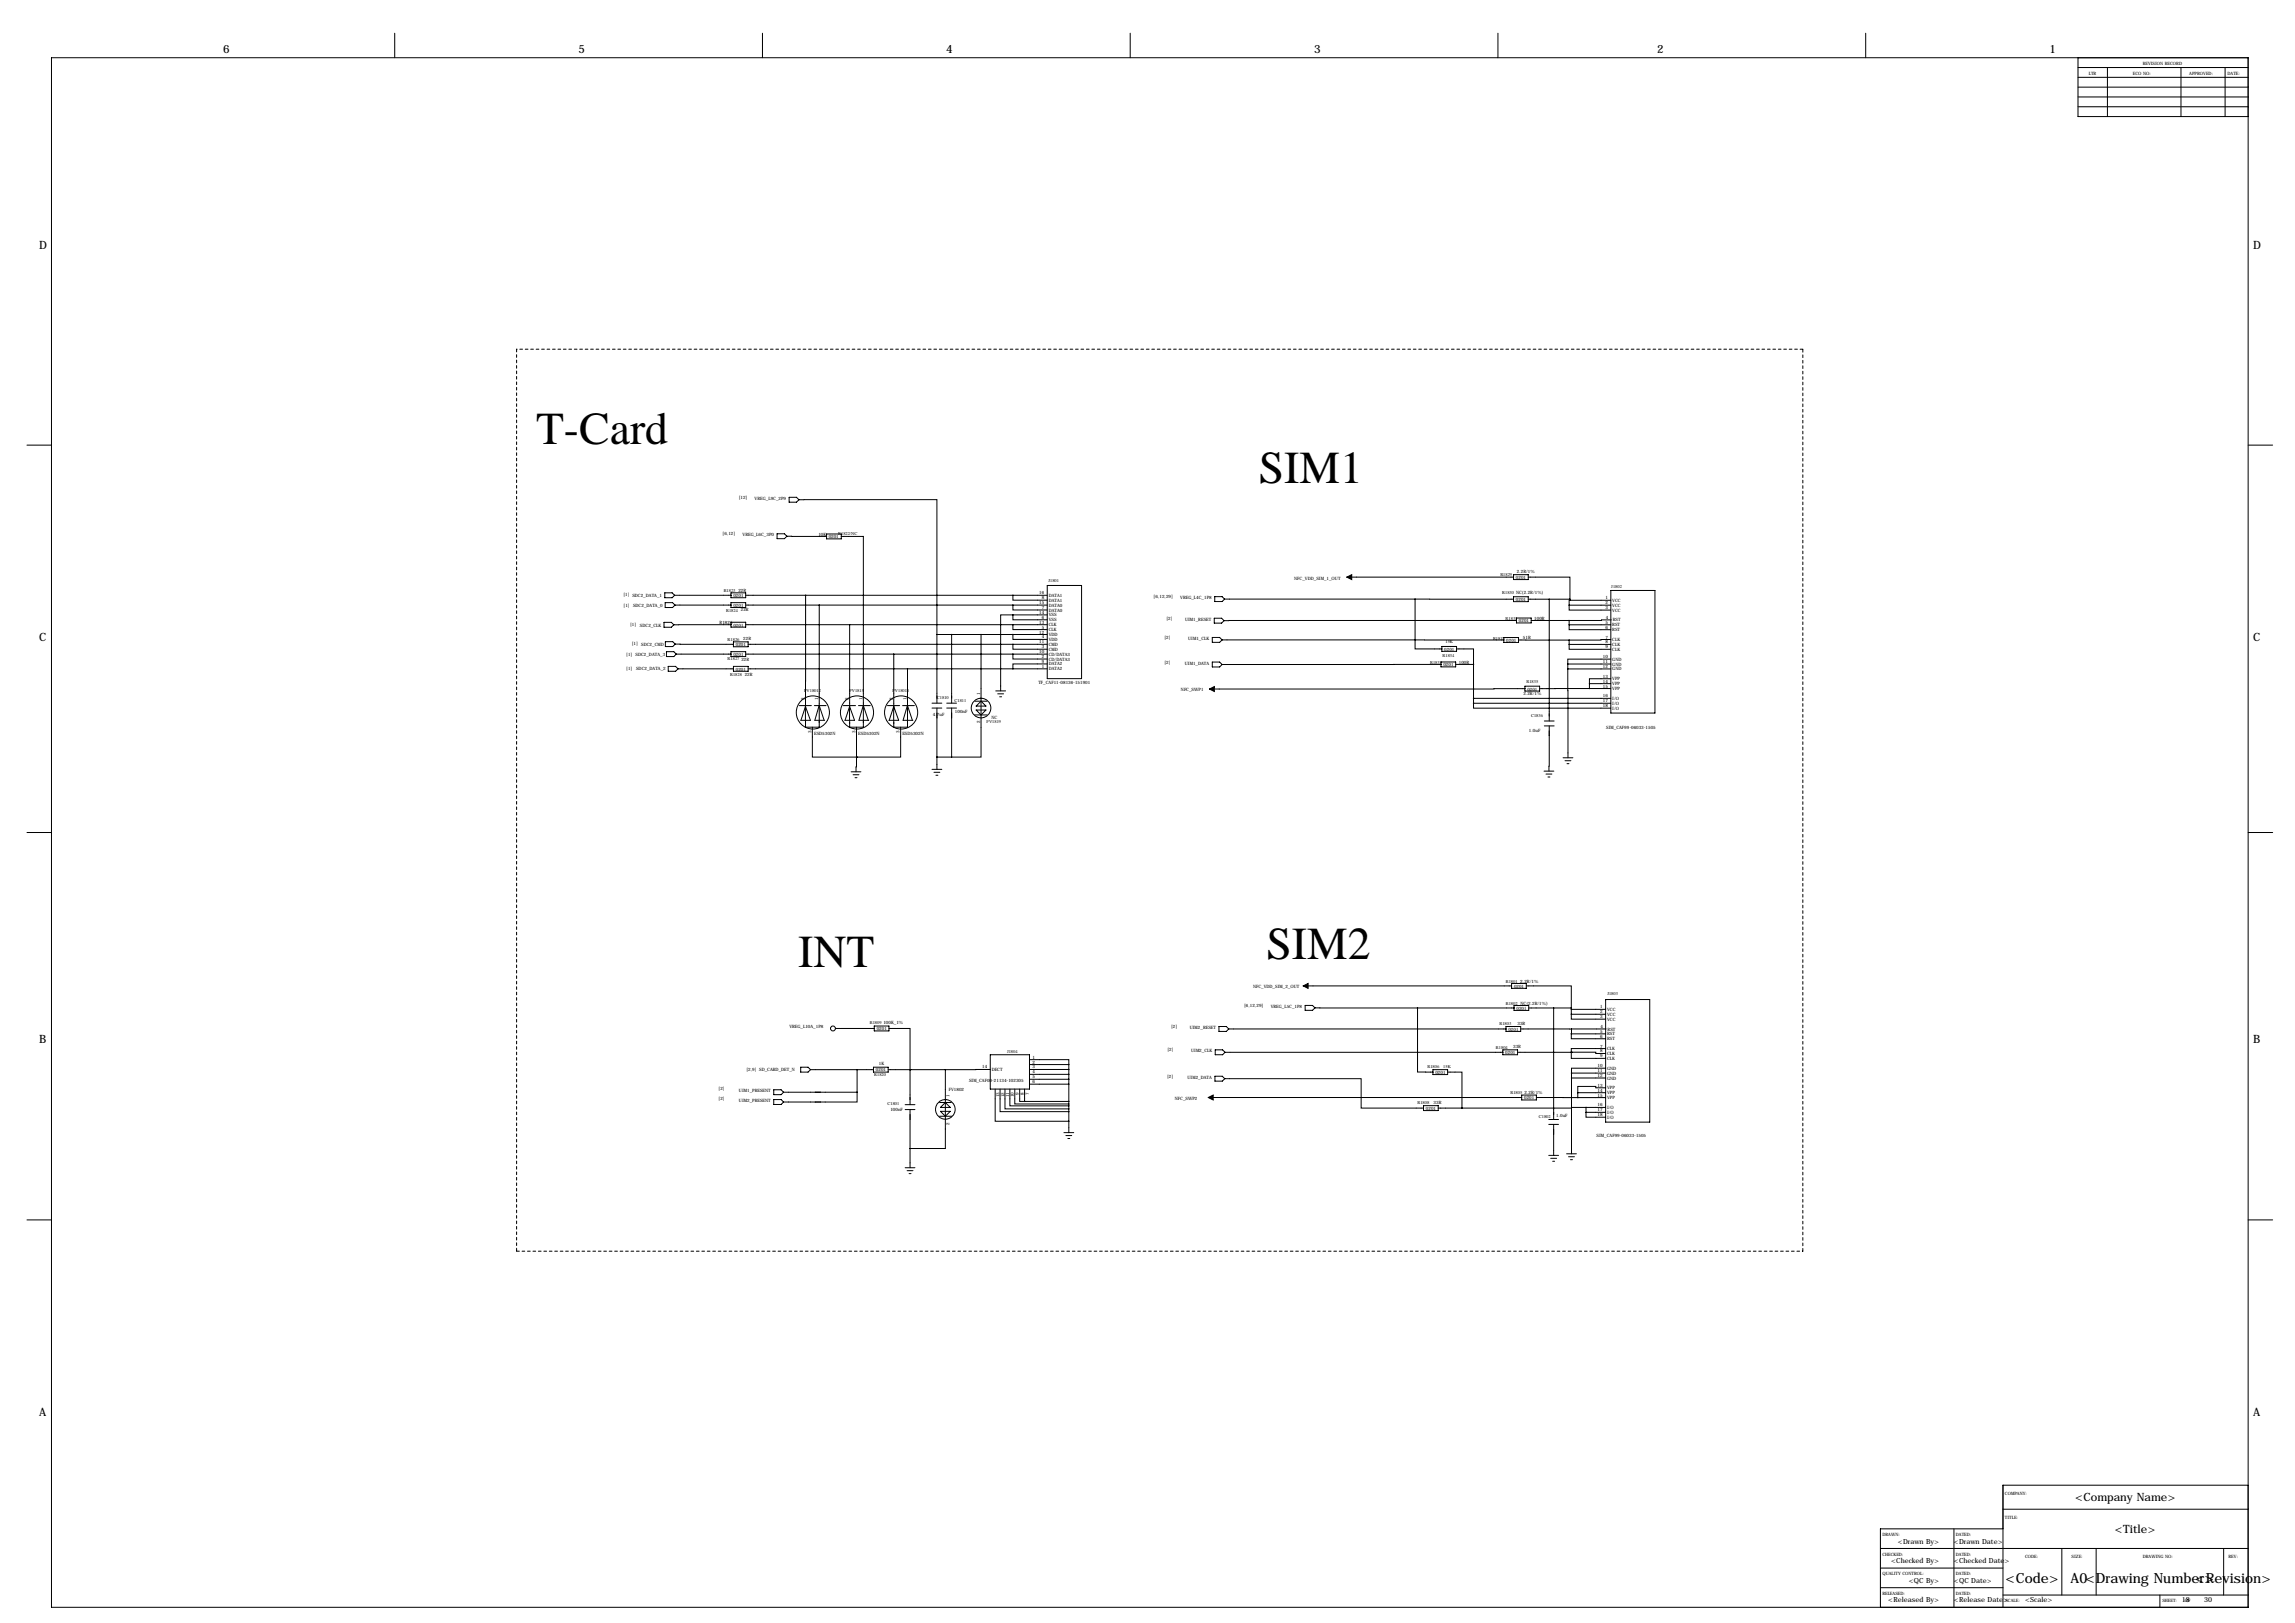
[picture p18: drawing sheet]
<svg xmlns="http://www.w3.org/2000/svg" width="1189mm" height="841mm" viewBox="0 0 1189 841" stroke-linecap="round" stroke-linejoin="round" font-family="sans-serif">
<defs><g id="words">
<g font-size="23.7">
<text x="278" y="230">T-Card</text>
<text x="652" y="250">SIM1</text>
<text x="656" y="497">SIM2</text>
<text x="414" y="501">INT</text>
</g>
<g font-size="7.3">
<text x="1039" y="820">&lt;Code&gt;</text>
<text x="1073" y="820">A0&lt;Drawing Number&gt;</text>
<text x="1137" y="820">&lt;Revision&gt;</text>
</g>
<g font-size="5.9">
<text x="116" y="27">6</text>
<text x="300" y="27">5</text>
<text x="490" y="27">4</text>
<text x="681" y="27">3</text>
<text x="859" y="27">2</text>
<text x="1062" y="27">1</text>
<text x="20" y="129">D</text>
<text x="1167" y="129">D</text>
<text x="20" y="332">C</text>
<text x="1167" y="332">C</text>
<text x="20" y="540">B</text>
<text x="1167" y="540">B</text>
<text x="20" y="733">A</text>
<text x="1167" y="733">A</text>
<text x="1075" y="777">&lt;Company Name&gt;</text>
<text x="1095" y="794">&lt;Title&gt;</text>
</g>
<g font-size="3.6">
<text x="983" y="800">&lt;Drawn By&gt;</text>
<text x="1012" y="800">&lt;Drawn Date&gt;</text>
<text x="980" y="810">&lt;Checked By&gt;</text>
<text x="1012" y="810">&lt;Checked Date&gt;</text>
<text x="989" y="820">&lt;QC By&gt;</text>
<text x="1012" y="820">&lt;QC Date&gt;</text>
<text x="978" y="830">&lt;Released By&gt;</text>
<text x="1012" y="830">&lt;Release Date&gt;</text>
<text x="1049" y="830">&lt;Scale&gt;</text>
<text x="1130" y="830">18</text>
<text x="1142" y="830">30</text>
</g>
<g font-size="2.3">
<text x="1110" y="34">REVISION RECORD</text>
<text x="1082" y="39">LTR</text>
<text x="1105" y="39">ECO NO:</text>
<text x="1134" y="39">APPROVED:</text>
<text x="1154" y="39">DATE:</text>
<text x="383" y="258">[12]</text>
<text x="391" y="259">VREG_L9C_2P9</text>
<text x="374" y="277">[6,12]</text>
<text x="385" y="278">VREG_L6C_3P0</text>
<text x="424" y="277">10K</text>
<text x="429" y="279">0201</text>
<text x="434" y="277">R1822/NC</text>
<text x="777" y="299">R1829</text>
<text x="785" y="300">0201</text>
<text x="786" y="297">2.2R/1%</text>
<text x="543" y="301">J1801</text>
<text x="670" y="300">NFC_VDD_SIM_1_OUT</text>
<text x="835" y="304">J1802</text>
<text x="323" y="309">[1] SDC2_DATA_1</text>
<text x="375" y="307">R1823</text>
<text x="380" y="309">0201</text>
<text x="383" y="307">22R</text>
<text x="538" y="308">16</text>
<text x="540" y="310">8</text>
<text x="543" y="312">DATA1</text>
<text x="543" y="309">DATA1</text>
<text x="598" y="310">[6,12,29]</text>
<text x="611" y="310">VREG_L4C_1P8</text>
<text x="778" y="308">R1830 NC(2.2R/1%)</text>
<text x="785" y="311">0201</text>
<text x="832" y="310">1</text>
<text x="835" y="312">VCC</text>
<text x="323" y="314">[1]</text>
<text x="328" y="314">SDC2_DATA_0</text>
<text x="376" y="317">R1824</text>
<text x="380" y="314">0201</text>
<text x="384" y="317">22R</text>
<text x="538" y="313">15</text>
<text x="538" y="318">14</text>
<text x="540" y="315">7</text>
<text x="543" y="317">DATA0</text>
<text x="543" y="314">DATA0</text>
<text x="832" y="313">2</text>
<text x="832" y="315">3</text>
<text x="835" y="314">VCC</text>
<text x="835" y="317">VCC</text>
<text x="373" y="323">R1825</text>
<text x="538" y="323">13</text>
<text x="540" y="321">6</text>
<text x="543" y="322">VSS</text>
<text x="543" y="319">VSS</text>
<text x="604" y="321">[2]</text>
<text x="614" y="321">UIM1_RESET</text>
<text x="780" y="321">R1831</text>
<text x="787" y="322">0201</text>
<text x="795" y="321">100R</text>
<text x="832" y="323">5</text>
<text x="832" y="321">4</text>
<text x="835" y="322">RST</text>
<text x="326" y="324">[1]</text>
<text x="332" y="325">SDC2_CLK</text>
<text x="380" y="325">0201</text>
<text x="538" y="328">12</text>
<text x="540" y="326">5</text>
<text x="543" y="327">CLK</text>
<text x="543" y="324">CLK</text>
<text x="543" y="329">VDD</text>
<text x="832" y="326">6</text>
<text x="835" y="324">RST</text>
<text x="835" y="327">RST</text>
<text x="327" y="334">[1]</text>
<text x="332" y="334">SDC2_CMD</text>
<text x="377" y="332">R1826</text>
<text x="381" y="335">0201</text>
<text x="385" y="332">22R</text>
<text x="538" y="333">11</text>
<text x="540" y="336">3</text>
<text x="540" y="331">4</text>
<text x="543" y="332">VDD</text>
<text x="543" y="335">CMD</text>
<text x="603" y="331">[2]</text>
<text x="616" y="331">UIM1_CLK</text>
<text x="749" y="333">15K</text>
<text x="773" y="331">R1832</text>
<text x="780" y="333">0201</text>
<text x="789" y="331">51R</text>
<text x="832" y="331">7</text>
<text x="832" y="336">9</text>
<text x="832" y="333">8</text>
<text x="835" y="332">CLK</text>
<text x="835" y="335">CLK</text>
<text x="324" y="340">[1]</text>
<text x="329" y="340">SDC2_DATA_3</text>
<text x="380" y="340">0201</text>
<text x="538" y="338">10</text>
<text x="540" y="341">2</text>
<text x="543" y="337">CMD</text>
<text x="543" y="340">CD/DATA3</text>
<text x="747" y="340">R1834</text>
<text x="748" y="337">0201</text>
<text x="830" y="341">10</text>
<text x="835" y="337">CLK</text>
<text x="324" y="347">[1]</text>
<text x="330" y="347">SDC2_DATA_2</text>
<text x="377" y="342">R1827</text>
<text x="381" y="347">0201</text>
<text x="384" y="342">22R</text>
<text x="540" y="346">1</text>
<text x="540" y="343">9</text>
<text x="543" y="347">DATA2</text>
<text x="543" y="342">CD/DATA3</text>
<text x="543" y="345">DATA2</text>
<text x="603" y="344">[2]</text>
<text x="614" y="344">UIM1_DATA</text>
<text x="741" y="344">R1833</text>
<text x="748" y="345">0201</text>
<text x="756" y="344">100R</text>
<text x="830" y="343">11</text>
<text x="830" y="346">12</text>
<text x="835" y="342">GND</text>
<text x="835" y="345">GND</text>
<text x="835" y="347">GND</text>
<text x="378" y="350">R1828</text>
<text x="386" y="350">22R</text>
<text x="791" y="354">R1835</text>
<text x="830" y="351">13</text>
<text x="830" y="354">14</text>
<text x="835" y="352">VPP</text>
<text x="417" y="359">FV18012</text>
<text x="440" y="359">FV1815</text>
<text x="462" y="359">FV18018</text>
<text x="538" y="354">TF_CAF11-08136-151901</text>
<text x="612" y="358">NFC_SWP1</text>
<text x="791" y="358">0201</text>
<text x="830" y="356">15</text>
<text x="835" y="355">VPP</text>
<text x="835" y="357">VPP</text>
<text x="417" y="363" transform="rotate(-90 417 363)">2</text>
<text x="424" y="363" transform="rotate(-90 424 363)">1</text>
<text x="440" y="363" transform="rotate(-90 440 363)">2</text>
<text x="447" y="363" transform="rotate(-90 447 363)">1</text>
<text x="462" y="363" transform="rotate(-90 462 363)">2</text>
<text x="470" y="363" transform="rotate(-90 470 363)">1</text>
<text x="485" y="362">C1810</text>
<text x="494" y="363">C1811</text>
<text x="508" y="360" transform="rotate(-90 508 360)">1</text>
<text x="789" y="360">2.2R/1%</text>
<text x="830" y="361">16</text>
<text x="830" y="364">17</text>
<text x="835" y="363">I/O</text>
<text x="835" y="365">I/O</text>
<text x="483" y="371">4.7uF</text>
<text x="495" y="369">100nF</text>
<text x="793" y="371">C1836</text>
<text x="830" y="366">18</text>
<text x="835" y="368">I/O</text>
<text x="508" y="375" transform="rotate(-90 508 375)">2</text>
<text x="511" y="375">FV1819</text>
<text x="514" y="373">NC</text>
<text x="832" y="378">SIM_CAF99-06033-1505</text>
<text x="420" y="380" transform="rotate(-90 420 380)">3</text>
<text x="422" y="381">ESD5302N</text>
<text x="443" y="380" transform="rotate(-90 443 380)">3</text>
<text x="445" y="381">ESD5302N</text>
<text x="466" y="380" transform="rotate(-90 466 380)">3</text>
<text x="467" y="381">ESD5302N</text>
<text x="792" y="379">1.0uF</text>
<text x="780" y="509">R1801</text>
<text x="788" y="509">2.2R/1%</text>
<text x="649" y="512">NFC_VDD_SIM_2_OUT</text>
<text x="784" y="512">0201</text>
<text x="833" y="516">J1803</text>
<text x="644" y="522">[6,12,29]</text>
<text x="780" y="520">R1802 NC(2.2R/1%)</text>
<text x="658" y="522">VREG_L5C_1P8</text>
<text x="786" y="523">0201</text>
<text x="829" y="522">1</text>
<text x="829" y="525">2</text>
<text x="829" y="527">3</text>
<text x="833" y="524">VCC</text>
<text x="833" y="526">VCC</text>
<text x="409" y="532">VREG_L10A_1P8</text>
<text x="451" y="531">R1809</text>
<text x="454" y="534">0201</text>
<text x="458" y="531">100K_1%</text>
<text x="607" y="532">[2]</text>
<text x="616" y="533">UIM2_RESET</text>
<text x="777" y="531">R1803</text>
<text x="781" y="534">0201</text>
<text x="786" y="531">33R</text>
<text x="829" y="532">4</text>
<text x="833" y="529">VCC</text>
<text x="833" y="534">RST</text>
<text x="829" y="535">5</text>
<text x="829" y="538">6</text>
<text x="833" y="536">RST</text>
<text x="833" y="539">RST</text>
<text x="522" y="545">J1804</text>
<text x="605" y="545">[2]</text>
<text x="617" y="545">UIM2_CLK</text>
<text x="775" y="543">R1804</text>
<text x="784" y="543">33R</text>
<text x="829" y="543">7</text>
<text x="829" y="545">8</text>
<text x="833" y="544">CLK</text>
<text x="455" y="552">1K</text>
<text x="535" y="548">1</text>
<text x="535" y="551">2</text>
<text x="780" y="546">0201</text>
<text x="829" y="548">9</text>
<text x="833" y="549">CLK</text>
<text x="833" y="546">CLK</text>
<text x="387" y="554">[2,9] SD_CARD_DET_N</text>
<text x="453" y="558">R1820</text>
<text x="454" y="555">0201</text>
<text x="509" y="553">14</text>
<text x="514" y="555">DECT</text>
<text x="535" y="553">3</text>
<text x="535" y="556">4</text>
<text x="739" y="553">R1806</text>
<text x="744" y="556">0201</text>
<text x="748" y="553">15K</text>
<text x="828" y="553">10</text>
<text x="828" y="555">11</text>
<text x="828" y="558">12</text>
<text x="833" y="554">GND</text>
<text x="833" y="557">GND</text>
<text x="502" y="560">SIM_CAF00-21134-102305</text>
<text x="535" y="559">5</text>
<text x="535" y="561">6</text>
<text x="605" y="558">[2]</text>
<text x="615" y="559">UIM2_DATA</text>
<text x="828" y="563">13</text>
<text x="833" y="559">GND</text>
<text x="372" y="565">[2]</text>
<text x="372" y="570">[2]</text>
<text x="383" y="566">UIM1_PRESENT</text>
<text x="492" y="565">FV1802</text>
<text x="492" y="568" transform="rotate(-90 492 568)">1</text>
<text x="518" y="568" transform="rotate(-90 518 568)">13</text>
<text x="520" y="568" transform="rotate(-90 520 568)">12</text>
<text x="523" y="568" transform="rotate(-90 523 568)">11</text>
<text x="525" y="568" transform="rotate(-90 525 568)">10</text>
<text x="528" y="567" transform="rotate(-90 528 567)">9</text>
<text x="530" y="567" transform="rotate(-90 530 567)">8</text>
<text x="533" y="567" transform="rotate(-90 533 567)">7</text>
<text x="609" y="570">NFC_SWP2</text>
<text x="782" y="567">R1805</text>
<text x="790" y="569">0201</text>
<text x="790" y="567">2.2R/1%</text>
<text x="828" y="565">14</text>
<text x="828" y="568">15</text>
<text x="833" y="564">VPP</text>
<text x="833" y="567">VPP</text>
<text x="833" y="569">VPP</text>
<text x="383" y="571">UIM2_PRESENT</text>
<text x="460" y="572">C1801</text>
<text x="461" y="575">100nF</text>
<text x="734" y="572">R1808</text>
<text x="739" y="575">0201</text>
<text x="743" y="572">33R</text>
<text x="828" y="573">16</text>
<text x="828" y="576">17</text>
<text x="833" y="574">I/O</text>
<text x="797" y="579">C1802</text>
<text x="806" y="579">1.0uF</text>
<text x="828" y="578">18</text>
<text x="833" y="577">I/O</text>
<text x="833" y="579">I/O</text>
<text x="492" y="583" transform="rotate(-90 492 583)">2</text>
<text x="827" y="589">SIM_CAF99-06033-1505</text>
<text x="1039" y="774">COMPANY:</text>
<text x="1039" y="787">TITLE:</text>
<text x="975" y="796">DRAWN:</text>
<text x="1013" y="796">DATED:</text>
<text x="975" y="806">CHECKED:</text>
<text x="1013" y="806">DATED:</text>
<text x="1049" y="807">CODE:</text>
<text x="1073" y="807">SIZE:</text>
<text x="1110" y="807">DRAWING NO:</text>
<text x="1154" y="807">REV:</text>
<text x="975" y="816">QUALITY CONTROL:</text>
<text x="1013" y="816">DATED:</text>
<text x="975" y="826">RELEASED:</text>
<text x="1013" y="826">DATED:</text>
<text x="1039" y="830">SCALE:</text>
<text x="1120" y="830">SHEET:</text>
<text x="1132" y="830">OF</text>
</g>
</g></defs>
<g fill="none" stroke="#000" stroke-width=".52">
<path d="M204 17v13M395 17v13M585 17v13M776 17v13M966 17v13M27 30h1138v803h-1138zM1076 30v30h89M1076 35h89M1092 35v25M1130 35v25M1153 35v25M1076 45h89"/>
<path d="M1076 40h89M1076 50h89M1076 55h89M14 231h13M1165 231h12M409 258h4l1 1-1 1h-4zM414 259h71v70M403 276h3l2 2-2 1h-3zM408 278h20M428 277h8v2h-8zM436 278h11v56M698 299h86"/>
<path d="M784 298h8v2h-8zM792 299h21v11M344 307h4l1 1-1 2h-4zM345 312h3l2 1-2 2h-3zM349 308h30M350 313h29M379 307h7v3h-7zM379 312h7v3h-7zM386 308h156M386 313h156M417 308v69h7v-64M525 318h-7v40"/>
<path d="M525 313v3h17M525 318v3h17M525 308v3h17M525 318h17M542 303h18v49h-18zM629 309h4l1 1-1 2h-4zM634 310h99M733 310v26h14M733 310h51M784 309h8v3h-8zM792 310h21M803 310v63"/>
<path d="M813 313v3h21M813 313h21M813 311v2M813 311h21M813 310v1M834 306h23v63h-23zM344 322h4l1 2-1 1h-4zM345 332h3l2 2-2 1h-3zM345 338h4l1 1-1 1h-4zM350 334h30M350 339h29M379 324h-30"/>
<path d="M379 322h7v3h-7zM379 338h7v2h-7zM380 332h8v3h-8zM386 324h156M386 339h156M388 334h154M440 324v42l-2 7M447 334h.1M447 334v43h-7v-4M463 339v38h7v-31M485 329v35M485 329h57"/>
<path d="M493 329v35M508 329v63h-15M525 334v2h17M525 339v2h17M525 324v2h17M525 329v2h17M628 330h4l1 1-1 2h-4zM629 320h4l1 1-1 2h-4zM633 331l146 1M747 335h8v2h-8zM755 336h8v8M779 330h8v3h-8z"/>
<path d="M786 321h-152M786 320h7v3h-7zM787 332h26M793 321h20M813 334v2h21M813 324v2h21M813 324h21M813 334h21M813 321v3M813 332v2M834 331l-21 1M835 321h-22"/>
<path d="M346 345h4l1 1-1 2h-4zM351 346h29M380 345h8v3h-8zM388 346h154M516 358h5M517 359h3M542 344h-17v2M628 343h4l1 1-1 1h-4zM746 344h-113M746 343h8v2h-8zM754 344h9M763 344v20"/>
<path d="M790 357h-163M790 355h8v3h-8zM812 346v47M812 346h22M812 344h22M812 344v2M823 357h-25M823 354h11M823 357h11M823 354v3M834 341h-22v3M834 352h-11v2"/>
<path d="M414 365h6M417 366l3 7h-5M417 366l-2 7M421 377v15h23M422 365h6M424 365l-2 8h5M424 365l3 8M437 365h6M438 373h5l-3-7v7M444 377v15M445 365h6M447 365l-2 8h5"/>
<path d="M447 365l3 8M460 365h6M461 373l2-7 3 7h-6M467 377v15h-23M468 365h6M470 365l-2 8h5M470 365l3 8M483 364h5M483 367h5M485 367v32M490 364h6M490 367h6"/>
<path d="M493 367v25M505 370h6M505 363h6M506 368h5l-3 2zM506 366l2-3 3 3zM508 362h.1M518 361h1M763 364v3h71M763 364h71M763 362h71M800 373h5M800 376h5"/>
<path d="M803 376l-1 23M441 400h5M444 392l-1 8M444 392h.1M483 399h5M485 392h8M800 399h5M810 393h5M811 394h3M812 396h1M442 401h3M443 403h1"/>
<path d="M484 400h3M485 402h1M801 401h3M802 402h1M14 431h13M1165 431h12M675 511h108M783 509h8v3h-8zM791 511h23v11M832 518h23v63h-23zM433 533h20M453 531h8v3h-8z"/>
<path d="M461 533h10v21M631 532h4l2 1-2 1h-4zM637 533h143M676 521h4l1 1-1 1h-4zM681 522h53M734 522v33h8M734 522h50M780 532h8v2h-8zM784 521h8v2h-8zM788 533h26M792 522h13M805 522h9"/>
<path d="M805 522v58M814 525v3h18M814 536v2h18M814 522v1M814 523h18M814 525h18M814 536h18M814 523v2M814 533v3M832 533h-18M415 553h4l1 1-1 1h-4zM420 554h32"/>
<path d="M444 554v12M452 553h8v2h-8zM460 554h30M471 554h.1M471 554v18M490 554v41h-19M513 554h-23M513 546h20v18h-20zM533 549h21v2M533 554h21M533 551h21M533 556h21"/>
<path d="M533 559h21M554 551v36M629 557h4l1 2-1 1h-4zM630 544h3l2 1-2 1h-3zM634 559h71v15h32M635 545h144M742 554h8v3h-8zM750 555h7v19M779 544h7v2h-7zM814 545h13v1h5M814 545v3h18M814 545h.1"/>
<path d="M814 545h-28M814 556h18M814 558h18M814 556v42M832 553h-18v3M832 543h-18v2M401 570h4l1 1-1 1h-4zM401 564h4l1 2-1 1h-4zM406 566h16M406 571h16M425 566h19M444 566v5h-19"/>
<path d="M469 572h5M469 575h5M471 575v30M487 578h6M487 571h6M487 574l3-3 2 3zM487 576h5l-2 2zM490 570h.1M516 564v17h38M518 564v12h36M521 564v10h33M523 564v9h31"/>
<path d="M526 564v8h28M528 564v7h3M531 564v7M531 571h23M533 562h21M626 568h162M737 573h8v2h-8zM745 574h12M788 567h8v3h-8zM796 568l21 1M802 580h5M817 566h15"/>
<path d="M817 569h15M817 566v3M822 576v3h10M822 574h-65M822 574h10M822 576h10M822 574v2M832 563h-5h-10v3M551 587h5M552 588h3M553 590h1M802 582h5"/>
<path d="M802 598h5M803 600h3M805 582v16M812 598h5M813 599h3M469 605h5M470 606h3M471 608h1M804 602h1M814 601h1M14 632h13M1165 632h12"/>
<path d="M1165 769h-127v64M1012 792v41M1038 782h127M1038 792h-64v41M974 802h191M974 812h64M1068 802v24M1086 802v24M1152 802v24M974 822h64M1038 826h127M1119 826v7"/>
<circle cx="421" cy="369" r="9"/>
<circle cx="444" cy="369" r="9"/>
<circle cx="467" cy="369" r="9"/>
<circle cx="508" cy="367" r="5"/>
<circle cx="431" cy="533" r="1.3"/>
<circle cx="490" cy="575" r="5"/>
</g>
<path d="M268 181v467M934 181h-666M268 648h666M934 648v-467" fill="none" stroke="#000" stroke-width=".52" stroke-dasharray="1.4 1.4"/>
<path d="M422 566h3M422 571h3" fill="none" stroke="#000" stroke-width=".76"/>
<path d="M698 299l2-1v2zM627 357l2-1v2zM675 511l3-2v3zM626 568l2-1v3z" fill="#000" stroke="#000" stroke-width=".52"/>
<use href="#words"/>
</svg>
